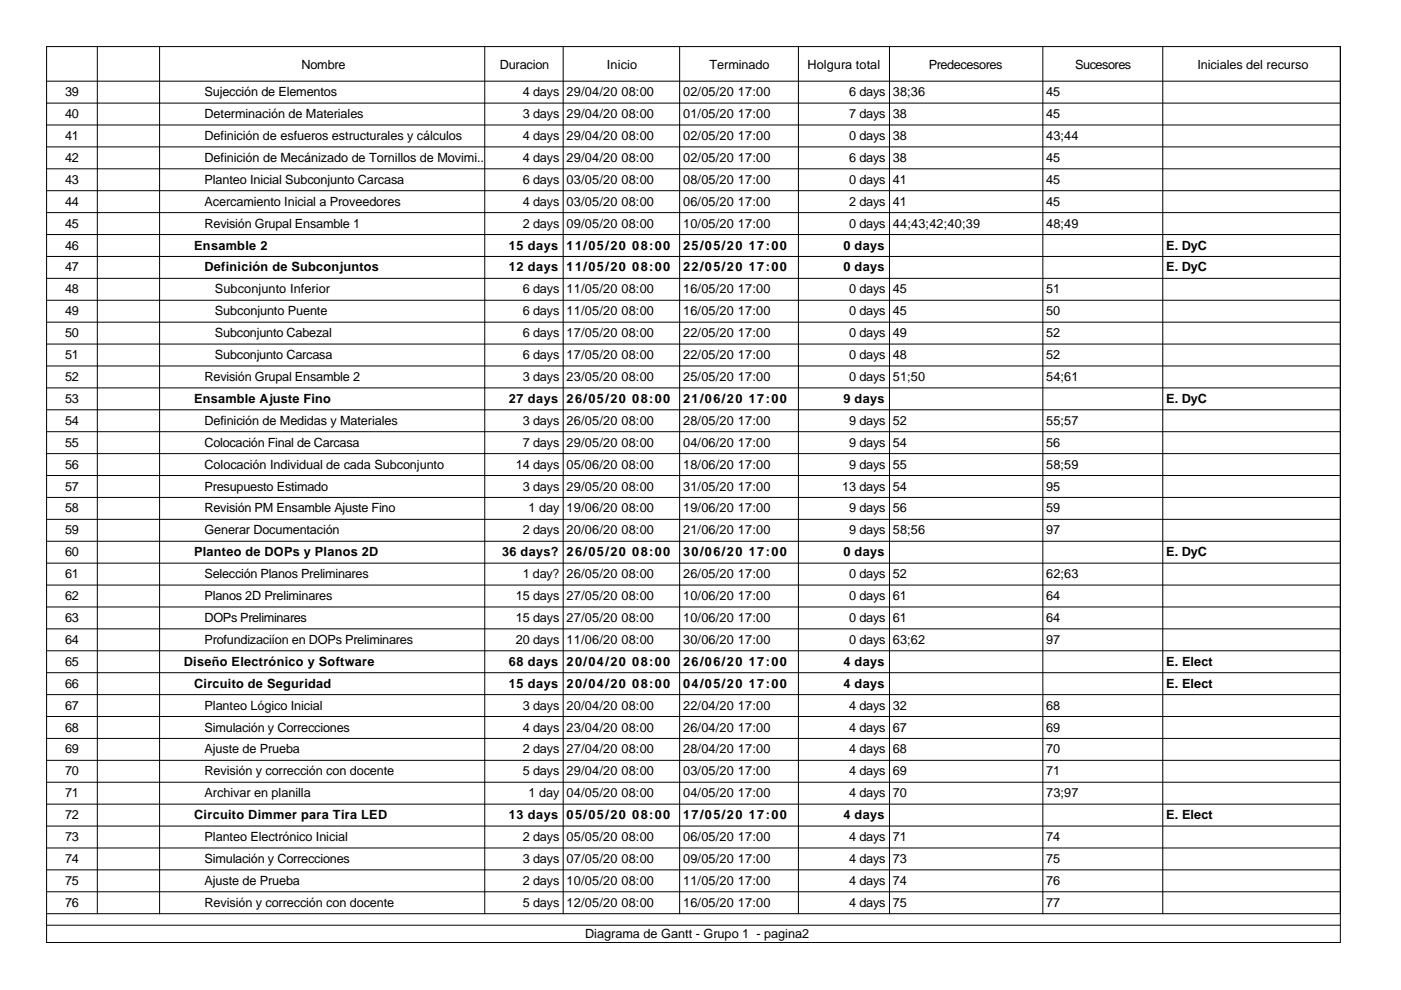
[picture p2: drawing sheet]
<svg xmlns="http://www.w3.org/2000/svg" width="297mm" height="210mm" viewBox="0 0 297 210" stroke-linecap="round" stroke-linejoin="round" font-family="sans-serif">
<defs><g id="words">
<g font-size="2.7">
<text x="63.9" y="14.5">Nombre</text>
<text x="106" y="14.5">Duracion</text>
<text x="128.7" y="14.5">Inicio</text>
<text x="150.5" y="14.5">Terminado</text>
<text x="171.2" y="14.5">Holgura total</text>
<text x="196.9" y="14.5">Predecesores</text>
<text x="228" y="14.5">Sucesores</text>
<text x="253.9" y="14.5">Iniciales del recurso</text>
<text x="13.8" y="20.4">39</text>
<text x="43.4" y="20.4">Sujección de Elementos</text>
<text x="110.8" y="20.4">4 days</text>
<text x="120.1" y="20.4">29/04/20 08:00</text>
<text x="144.8" y="20.4">02/05/20 17:00</text>
<text x="180" y="20.4">6 days</text>
<text x="189.3" y="20.4">38;36</text>
<text x="221.8" y="20.4">45</text>
<text x="13.8" y="25">40</text>
<text x="13.8" y="29.7">41</text>
<text x="43.4" y="25">Determinación de Materiales</text>
<text x="43.4" y="29.7">Definición de esfueros estructurales y cálculos</text>
<text x="110.8" y="25">3 days</text>
<text x="110.8" y="29.7">4 days</text>
<text x="120.1" y="25">29/04/20 08:00</text>
<text x="120.1" y="29.7">29/04/20 08:00</text>
<text x="144.8" y="25">01/05/20 17:00</text>
<text x="144.8" y="29.7">02/05/20 17:00</text>
<text x="180" y="25">7 days</text>
<text x="180" y="29.7">0 days</text>
<text x="189.3" y="25">38</text>
<text x="189.3" y="29.7">38</text>
<text x="221.8" y="25">45</text>
<text x="221.8" y="29.7">43;44</text>
<text x="13.8" y="34.3">42</text>
<text x="43.4" y="34.3">Definición de Mecánizado de Tornillos de Movimi...</text>
<text x="110.8" y="34.3">4 days</text>
<text x="120.1" y="34.3">29/04/20 08:00</text>
<text x="144.8" y="34.3">02/05/20 17:00</text>
<text x="180" y="34.3">6 days</text>
<text x="189.3" y="34.3">38</text>
<text x="221.8" y="34.3">45</text>
<text x="13.8" y="39">43</text>
<text x="43.4" y="39">Planteo Inicial Subconjunto Carcasa</text>
<text x="110.8" y="39">6 days</text>
<text x="120.1" y="39">03/05/20 08:00</text>
<text x="144.8" y="39">08/05/20 17:00</text>
<text x="180" y="39">0 days</text>
<text x="189.3" y="39">41</text>
<text x="221.8" y="39">45</text>
<text x="13.8" y="43.6">44</text>
<text x="43.4" y="43.6">Acercamiento Inicial a Proveedores</text>
<text x="110.8" y="43.6">4 days</text>
<text x="120.1" y="43.6">03/05/20 08:00</text>
<text x="144.8" y="43.6">06/05/20 17:00</text>
<text x="180" y="43.6">2 days</text>
<text x="189.3" y="43.6">41</text>
<text x="221.8" y="43.6">45</text>
<text x="13.8" y="48.3">45</text>
<text x="13.8" y="52.9">46</text>
<text x="41.2" y="52.9">Ensamble 2</text>
<text x="43.4" y="48.3">Revisión Grupal Ensamble 1</text>
<text x="107.9" y="52.9">15 days</text>
<text x="110.8" y="48.3">2 days</text>
<text x="120.1" y="48.3">09/05/20 08:00</text>
<text x="120.1" y="52.9">11/05/20 08:00</text>
<text x="144.8" y="48.3">10/05/20 17:00</text>
<text x="144.8" y="52.9">25/05/20 17:00</text>
<text x="178.8" y="52.9">0 days</text>
<text x="180" y="48.3">0 days</text>
<text x="189.3" y="48.3">44;43;42;40;39</text>
<text x="221.8" y="48.3">48;49</text>
<text x="247.3" y="52.9">E. DyC</text>
<text x="13.8" y="57.6">47</text>
<text x="43.4" y="57.6">Definición de Subconjuntos</text>
<text x="107.9" y="57.6">12 days</text>
<text x="120.1" y="57.6">11/05/20 08:00</text>
<text x="144.8" y="57.6">22/05/20 17:00</text>
<text x="178.8" y="57.6">0 days</text>
<text x="247.3" y="57.6">E. DyC</text>
<text x="13.8" y="62.2">48</text>
<text x="45.6" y="62.2">Subconjunto Inferior</text>
<text x="110.8" y="62.2">6 days</text>
<text x="120.1" y="62.2">11/05/20 08:00</text>
<text x="144.8" y="62.2">16/05/20 17:00</text>
<text x="180" y="62.2">0 days</text>
<text x="189.3" y="62.2">45</text>
<text x="221.8" y="62.2">51</text>
<text x="13.8" y="66.8">49</text>
<text x="13.8" y="71.5">50</text>
<text x="45.6" y="66.8">Subconjunto Puente</text>
<text x="45.6" y="71.5">Subconjunto Cabezal</text>
<text x="110.8" y="66.8">6 days</text>
<text x="110.8" y="71.5">6 days</text>
<text x="120.1" y="66.8">11/05/20 08:00</text>
<text x="120.1" y="71.5">17/05/20 08:00</text>
<text x="144.8" y="66.8">16/05/20 17:00</text>
<text x="144.8" y="71.5">22/05/20 17:00</text>
<text x="180" y="66.8">0 days</text>
<text x="180" y="71.5">0 days</text>
<text x="189.3" y="66.8">45</text>
<text x="189.3" y="71.5">49</text>
<text x="221.8" y="66.8">50</text>
<text x="221.8" y="71.5">52</text>
<text x="13.8" y="76.1">51</text>
<text x="45.6" y="76.1">Subconjunto Carcasa</text>
<text x="110.8" y="76.1">6 days</text>
<text x="120.1" y="76.1">17/05/20 08:00</text>
<text x="144.8" y="76.1">22/05/20 17:00</text>
<text x="180" y="76.1">0 days</text>
<text x="189.3" y="76.1">48</text>
<text x="221.8" y="76.1">52</text>
<text x="13.8" y="80.8">52</text>
<text x="43.4" y="80.8">Revisión Grupal Ensamble 2</text>
<text x="110.8" y="80.8">3 days</text>
<text x="120.1" y="80.8">23/05/20 08:00</text>
<text x="144.8" y="80.8">25/05/20 17:00</text>
<text x="180" y="80.8">0 days</text>
<text x="189.3" y="80.8">51;50</text>
<text x="221.8" y="80.8">54;61</text>
<text x="13.8" y="85.4">53</text>
<text x="41.2" y="85.4">Ensamble Ajuste Fino</text>
<text x="107.9" y="85.4">27 days</text>
<text x="120.1" y="85.4">26/05/20 08:00</text>
<text x="144.8" y="85.4">21/06/20 17:00</text>
<text x="178.8" y="85.4">9 days</text>
<text x="247.3" y="85.4">E. DyC</text>
<text x="13.8" y="90.1">54</text>
<text x="13.8" y="94.7">55</text>
<text x="43.4" y="90.1">Definición de Medidas y Materiales</text>
<text x="43.4" y="94.7">Colocación Final de Carcasa</text>
<text x="110.8" y="90.1">3 days</text>
<text x="110.8" y="94.7">7 days</text>
<text x="120.1" y="90.1">26/05/20 08:00</text>
<text x="120.1" y="94.7">29/05/20 08:00</text>
<text x="144.8" y="90.1">28/05/20 17:00</text>
<text x="144.8" y="94.7">04/06/20 17:00</text>
<text x="180" y="90.1">9 days</text>
<text x="180" y="94.7">9 days</text>
<text x="189.3" y="90.1">52</text>
<text x="189.3" y="94.7">54</text>
<text x="221.8" y="90.1">55;57</text>
<text x="221.8" y="94.7">56</text>
<text x="13.8" y="99.4">56</text>
<text x="43.4" y="99.4">Colocación Individual de cada Subconjunto</text>
<text x="109.4" y="99.4">14 days</text>
<text x="120.1" y="99.4">05/06/20 08:00</text>
<text x="144.8" y="99.4">18/06/20 17:00</text>
<text x="180" y="99.4">9 days</text>
<text x="189.3" y="99.4">55</text>
<text x="221.8" y="99.4">58;59</text>
<text x="13.8" y="104">57</text>
<text x="43.4" y="104">Presupuesto Estimado</text>
<text x="110.8" y="104">3 days</text>
<text x="120.1" y="104">29/05/20 08:00</text>
<text x="144.8" y="104">31/05/20 17:00</text>
<text x="178.6" y="104">13 days</text>
<text x="189.3" y="104">54</text>
<text x="221.8" y="104">95</text>
<text x="13.8" y="108.6">58</text>
<text x="13.8" y="113.3">59</text>
<text x="43.4" y="108.6">Revisión PM Ensamble Ajuste Fino</text>
<text x="43.4" y="113.3">Generar Documentación</text>
<text x="110.8" y="113.3">2 days</text>
<text x="112.1" y="108.6">1 day</text>
<text x="120.1" y="108.6">19/06/20 08:00</text>
<text x="120.1" y="113.3">20/06/20 08:00</text>
<text x="144.8" y="108.6">19/06/20 17:00</text>
<text x="144.8" y="113.3">21/06/20 17:00</text>
<text x="180" y="108.6">9 days</text>
<text x="180" y="113.3">9 days</text>
<text x="189.3" y="108.6">56</text>
<text x="189.3" y="113.3">58;56</text>
<text x="221.8" y="108.6">59</text>
<text x="221.8" y="113.3">97</text>
<text x="13.8" y="117.9">60</text>
<text x="41.2" y="117.9">Planteo de DOPs y Planos 2D</text>
<text x="106.4" y="117.9">36 days?</text>
<text x="120.1" y="117.9">26/05/20 08:00</text>
<text x="144.8" y="117.9">30/06/20 17:00</text>
<text x="178.8" y="117.9">0 days</text>
<text x="247.3" y="117.9">E. DyC</text>
<text x="13.8" y="122.6">61</text>
<text x="43.4" y="122.6">Selección Planos Preliminares</text>
<text x="110.8" y="122.6">1 day?</text>
<text x="120.1" y="122.6">26/05/20 08:00</text>
<text x="144.8" y="122.6">26/05/20 17:00</text>
<text x="180" y="122.6">0 days</text>
<text x="189.3" y="122.6">52</text>
<text x="221.8" y="122.6">62;63</text>
<text x="13.8" y="127.2">62</text>
<text x="13.8" y="131.9">63</text>
<text x="43.4" y="127.2">Planos 2D Preliminares</text>
<text x="43.4" y="131.9">DOPs Preliminares</text>
<text x="109.4" y="127.2">15 days</text>
<text x="109.4" y="131.9">15 days</text>
<text x="120.1" y="127.2">27/05/20 08:00</text>
<text x="120.1" y="131.9">27/05/20 08:00</text>
<text x="144.8" y="127.2">10/06/20 17:00</text>
<text x="144.8" y="131.9">10/06/20 17:00</text>
<text x="180" y="127.2">0 days</text>
<text x="180" y="131.9">0 days</text>
<text x="189.3" y="127.2">61</text>
<text x="189.3" y="131.9">61</text>
<text x="221.8" y="127.2">64</text>
<text x="221.8" y="131.9">64</text>
<text x="13.8" y="136.5">64</text>
<text x="43.4" y="136.5">Profundizaciíon en DOPs Preliminares</text>
<text x="109.4" y="136.5">20 days</text>
<text x="120.1" y="136.5">11/06/20 08:00</text>
<text x="144.8" y="136.5">30/06/20 17:00</text>
<text x="180" y="136.5">0 days</text>
<text x="189.3" y="136.5">63;62</text>
<text x="221.8" y="136.5">97</text>
<text x="13.8" y="141.2">65</text>
<text x="39" y="141.2">Diseño Electrónico y Software</text>
<text x="107.9" y="141.2">68 days</text>
<text x="120.1" y="141.2">20/04/20 08:00</text>
<text x="144.8" y="141.2">26/06/20 17:00</text>
<text x="178.8" y="141.2">4 days</text>
<text x="247.3" y="141.2">E. Elect</text>
<text x="13.8" y="145.8">66</text>
<text x="41.2" y="145.8">Circuito de Seguridad</text>
<text x="107.9" y="145.8">15 days</text>
<text x="120.1" y="145.8">20/04/20 08:00</text>
<text x="144.8" y="145.8">04/05/20 17:00</text>
<text x="178.8" y="145.8">4 days</text>
<text x="247.3" y="145.8">E. Elect</text>
<text x="13.8" y="150.5">67</text>
<text x="13.8" y="155.1">68</text>
<text x="43.4" y="150.5">Planteo Lógico Inicial</text>
<text x="43.4" y="155.1">Simulación y Correcciones</text>
<text x="110.8" y="150.5">3 days</text>
<text x="110.8" y="155.1">4 days</text>
<text x="120.1" y="150.5">20/04/20 08:00</text>
<text x="120.1" y="155.1">23/04/20 08:00</text>
<text x="144.8" y="150.5">22/04/20 17:00</text>
<text x="144.8" y="155.1">26/04/20 17:00</text>
<text x="180" y="150.5">4 days</text>
<text x="180" y="155.1">4 days</text>
<text x="189.3" y="150.5">32</text>
<text x="189.3" y="155.1">67</text>
<text x="221.8" y="150.5">68</text>
<text x="221.8" y="155.1">69</text>
<text x="13.8" y="159.7">69</text>
<text x="43.4" y="159.7">Ajuste de Prueba</text>
<text x="110.8" y="159.7">2 days</text>
<text x="120.1" y="159.7">27/04/20 08:00</text>
<text x="144.8" y="159.7">28/04/20 17:00</text>
<text x="180" y="159.7">4 days</text>
<text x="189.3" y="159.7">68</text>
<text x="221.8" y="159.7">70</text>
<text x="13.8" y="164.4">70</text>
<text x="43.4" y="164.4">Revisión y corrección con docente</text>
<text x="110.8" y="164.4">5 days</text>
<text x="120.1" y="164.4">29/04/20 08:00</text>
<text x="144.8" y="164.4">03/05/20 17:00</text>
<text x="180" y="164.4">4 days</text>
<text x="189.3" y="164.4">69</text>
<text x="221.8" y="164.4">71</text>
<text x="13.8" y="169">71</text>
<text x="13.8" y="173.7">72</text>
<text x="41.2" y="173.7">Circuito Dimmer para Tira LED</text>
<text x="43.4" y="169">Archivar en planilla</text>
<text x="107.9" y="173.7">13 days</text>
<text x="112.1" y="169">1 day</text>
<text x="120.1" y="169">04/05/20 08:00</text>
<text x="120.1" y="173.7">05/05/20 08:00</text>
<text x="144.8" y="169">04/05/20 17:00</text>
<text x="144.8" y="173.7">17/05/20 17:00</text>
<text x="178.8" y="173.7">4 days</text>
<text x="180" y="169">4 days</text>
<text x="189.3" y="169">70</text>
<text x="221.8" y="169">73;97</text>
<text x="247.3" y="173.7">E. Elect</text>
<text x="13.8" y="178.3">73</text>
<text x="43.4" y="178.3">Planteo Electrónico Inicial</text>
<text x="110.8" y="178.3">2 days</text>
<text x="120.1" y="178.3">05/05/20 08:00</text>
<text x="144.8" y="178.3">06/05/20 17:00</text>
<text x="180" y="178.3">4 days</text>
<text x="189.3" y="178.3">71</text>
<text x="221.8" y="178.3">74</text>
<text x="13.8" y="183">74</text>
<text x="43.4" y="183">Simulación y Correcciones</text>
<text x="110.8" y="183">3 days</text>
<text x="120.1" y="183">07/05/20 08:00</text>
<text x="144.8" y="183">09/05/20 17:00</text>
<text x="180" y="183">4 days</text>
<text x="189.3" y="183">73</text>
<text x="221.8" y="183">75</text>
<text x="13.8" y="187.6">75</text>
<text x="43.4" y="187.6">Ajuste de Prueba</text>
<text x="110.8" y="187.6">2 days</text>
<text x="120.1" y="187.6">10/05/20 08:00</text>
<text x="144.8" y="187.6">11/05/20 17:00</text>
<text x="180" y="187.6">4 days</text>
<text x="189.3" y="187.6">74</text>
<text x="221.8" y="187.6">76</text>
<text x="13.8" y="192.3">76</text>
<text x="43.4" y="192.3">Revisión y corrección con docente</text>
<text x="110.8" y="192.3">5 days</text>
<text x="120.1" y="192.3">12/05/20 08:00</text>
<text x="144.8" y="192.3">16/05/20 17:00</text>
<text x="180" y="192.3">4 days</text>
<text x="189.3" y="192.3">75</text>
<text x="221.8" y="192.3">77</text>
<text x="124" y="198.9">Diagrama de Gantt - Grupo 1 - pagina2</text>
</g>
</g></defs>
<g fill="none" stroke="#000" stroke-width=".21">
<path d="M9.9 9.9h274.3v189.9h-274.3zM9.9 17.2h274.3M20.6 9.9v183.8M33.8 9.9v183.8M102.8 9.9v183.8M119.4 9.9v183.8M144.1 9.9v183.8M169.3 9.9v183.8M188.6 9.9v183.8M221.1 9.9v183.8M246.5 9.9v183.8M284.2 9.9v183.8h-274.3"/>
<path d="M9.9 21.9h274.3M9.9 26.5h274.3M9.9 31.1h274.3M9.9 35.8h274.3M9.9 40.4h274.3M9.9 45.1h274.3M9.9 49.7h274.3M9.9 54.4h274.3M9.9 59h274.3M9.9 63.7h274.3M9.9 68.3h274.3M9.9 73h274.3"/>
<path d="M9.9 77.6h274.3M9.9 82.2h274.3M9.9 86.9h274.3M9.9 91.5h274.3M9.9 96.2h274.3M9.9 100.8h274.3M9.9 105.5h274.3M9.9 110.1h274.3M9.9 114.8h274.3M9.9 119.4h274.3M9.9 124h274.3M9.9 128.7h274.3"/>
<path d="M9.9 133.3h274.3M9.9 138h274.3M9.9 142.6h274.3M9.9 147.3h274.3M9.9 151.9h274.3M9.9 156.6h274.3M9.9 161.2h274.3M9.9 165.9h274.3M9.9 170.5h274.3M9.9 175.1h274.3M9.9 179.8h274.3M9.9 184.4h274.3"/>
<path d="M9.9 189.1h274.3M9.9 196.2h274.3"/>
</g>
<use href="#words"/>
</svg>
